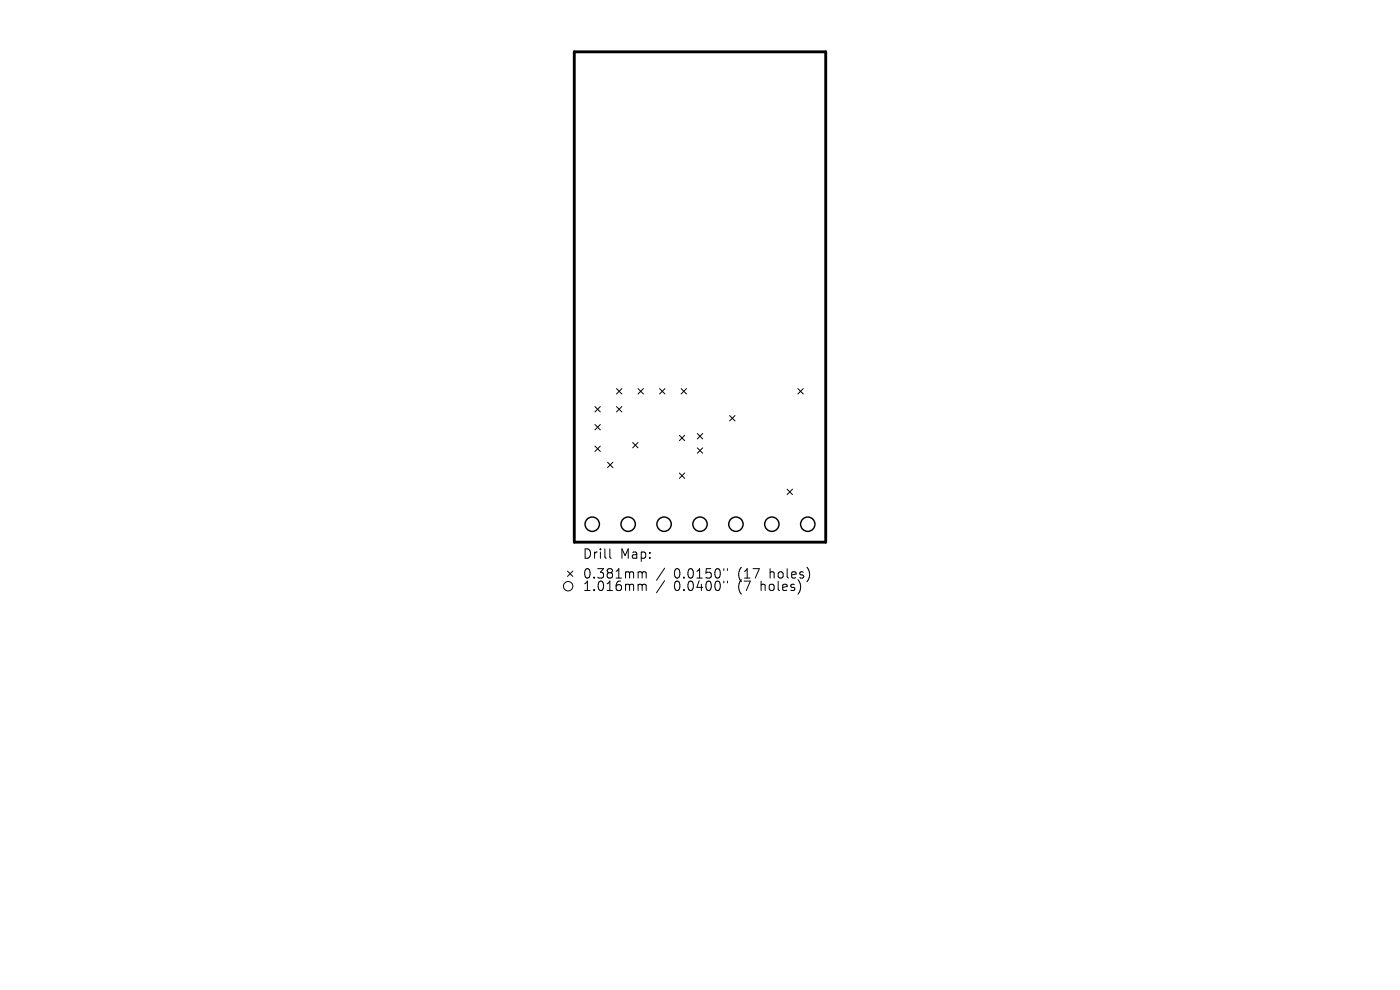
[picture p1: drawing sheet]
<svg xmlns="http://www.w3.org/2000/svg" width="297mm" height="210mm" viewBox="0 0 297 210" stroke-linecap="round" stroke-linejoin="round" font-family="sans-serif">
<defs><g id="words">
<g font-size="2.8">
<text x="123.5" y="118.8">Drill</text>
<text x="131.5" y="118.8">Map:</text>
<text x="123.5" y="123">0.381mm</text>
<text x="123.5" y="125.7">1.016mm</text>
<text x="143" y="123">0.0150&quot;</text>
<text x="143" y="125.7">0.0400&quot;</text>
<text x="156.7" y="123">(17</text>
<text x="156.7" y="125.7">(7</text>
<text x="161.7" y="125.7">holes)</text>
<text x="163.6" y="123">holes)</text>
</g>
</g></defs>
<path d="M121.8 11h53.4v104h-53.4z" fill="none" stroke="#000" stroke-width=".61"/>
<g fill="none" stroke="#000" stroke-width=".21">
<path d="M126.2 86.2l1.2 1.2M126.2 90.1l1.2 1.1M126.2 94.6l1.2 1.2M127.4 86.2l-1.2 1.2M127.4 90.1l-1.2 1.1M127.4 94.6l-1.2 1.2M128.9 98.1l1.1 1.1M130 98.1l-1.1 1.1M130.8 82.4l1.1 1.2M130.8 86.2l1.1 1.2M131.9 82.4l-1.1 1.2M131.9 86.2l-1.1 1.2"/>
<path d="M134.2 93.9l1.2 1.1M135.4 93.9l-1.2 1.1M135.4 82.4l1.1 1.2M136.5 82.4l-1.1 1.2M139.9 82.4l1.2 1.2M141.1 82.4l-1.2 1.2M144.1 92.3l1.2 1.2M144.5 82.4l1.1 1.2M145.3 92.3l-1.2 1.2M145.6 82.4l-1.1 1.2M147.9 92l1.2 1.1M147.9 95l1.2 1.1"/>
<path d="M149.1 92l-1.2 1.1M149.1 95l-1.2 1.1M154.8 88.1l1.1 1.2M155.9 88.1l-1.1 1.2M169.3 82.4l1.1 1.2M170.4 82.4l-1.1 1.2M129.4 116.4v1.7l.3 .3M144.1 100.3l1.2 1.2M145.3 100.3l-1.2 1.2M167 103.8l1.1 1.1M168.1 103.8l-1.1 1.1M120.4 121.1l1.1 1.2"/>
<path d="M121.5 121.1l-1.1 1.2M135.7 121.3h.2l.3 .3M135.7 123.9h.2l.3 .3M136.2 121.6l.3-.3 .5 .1 .1 1.2M136.2 121.6v1M136.2 124.2v1.1M136.2 124.2l.3-.3 .5 .1 .1 1.3M141 120.5l-1.7 2.6M141 123.2l-1.7 2.5M153.6 120.6v.4M153.6 123.3v.3M154.3 120.6v.4"/>
<path d="M154.3 123.3v.3"/>
<circle cx="120.5" cy="124.4" r="1"/>
</g>
<g fill="none" stroke="#000" stroke-width=".3">
<circle cx="125.6" cy="111.2" r="1.52"/>
<circle cx="133.3" cy="111.2" r="1.52"/>
<circle cx="140.9" cy="111.2" r="1.52"/>
<circle cx="148.5" cy="111.2" r="1.52"/>
<circle cx="156.1" cy="111.2" r="1.52"/>
<circle cx="163.7" cy="111.2" r="1.52"/>
<circle cx="171.4" cy="111.2" r="1.52"/>
</g>
<use href="#words"/>
</svg>
